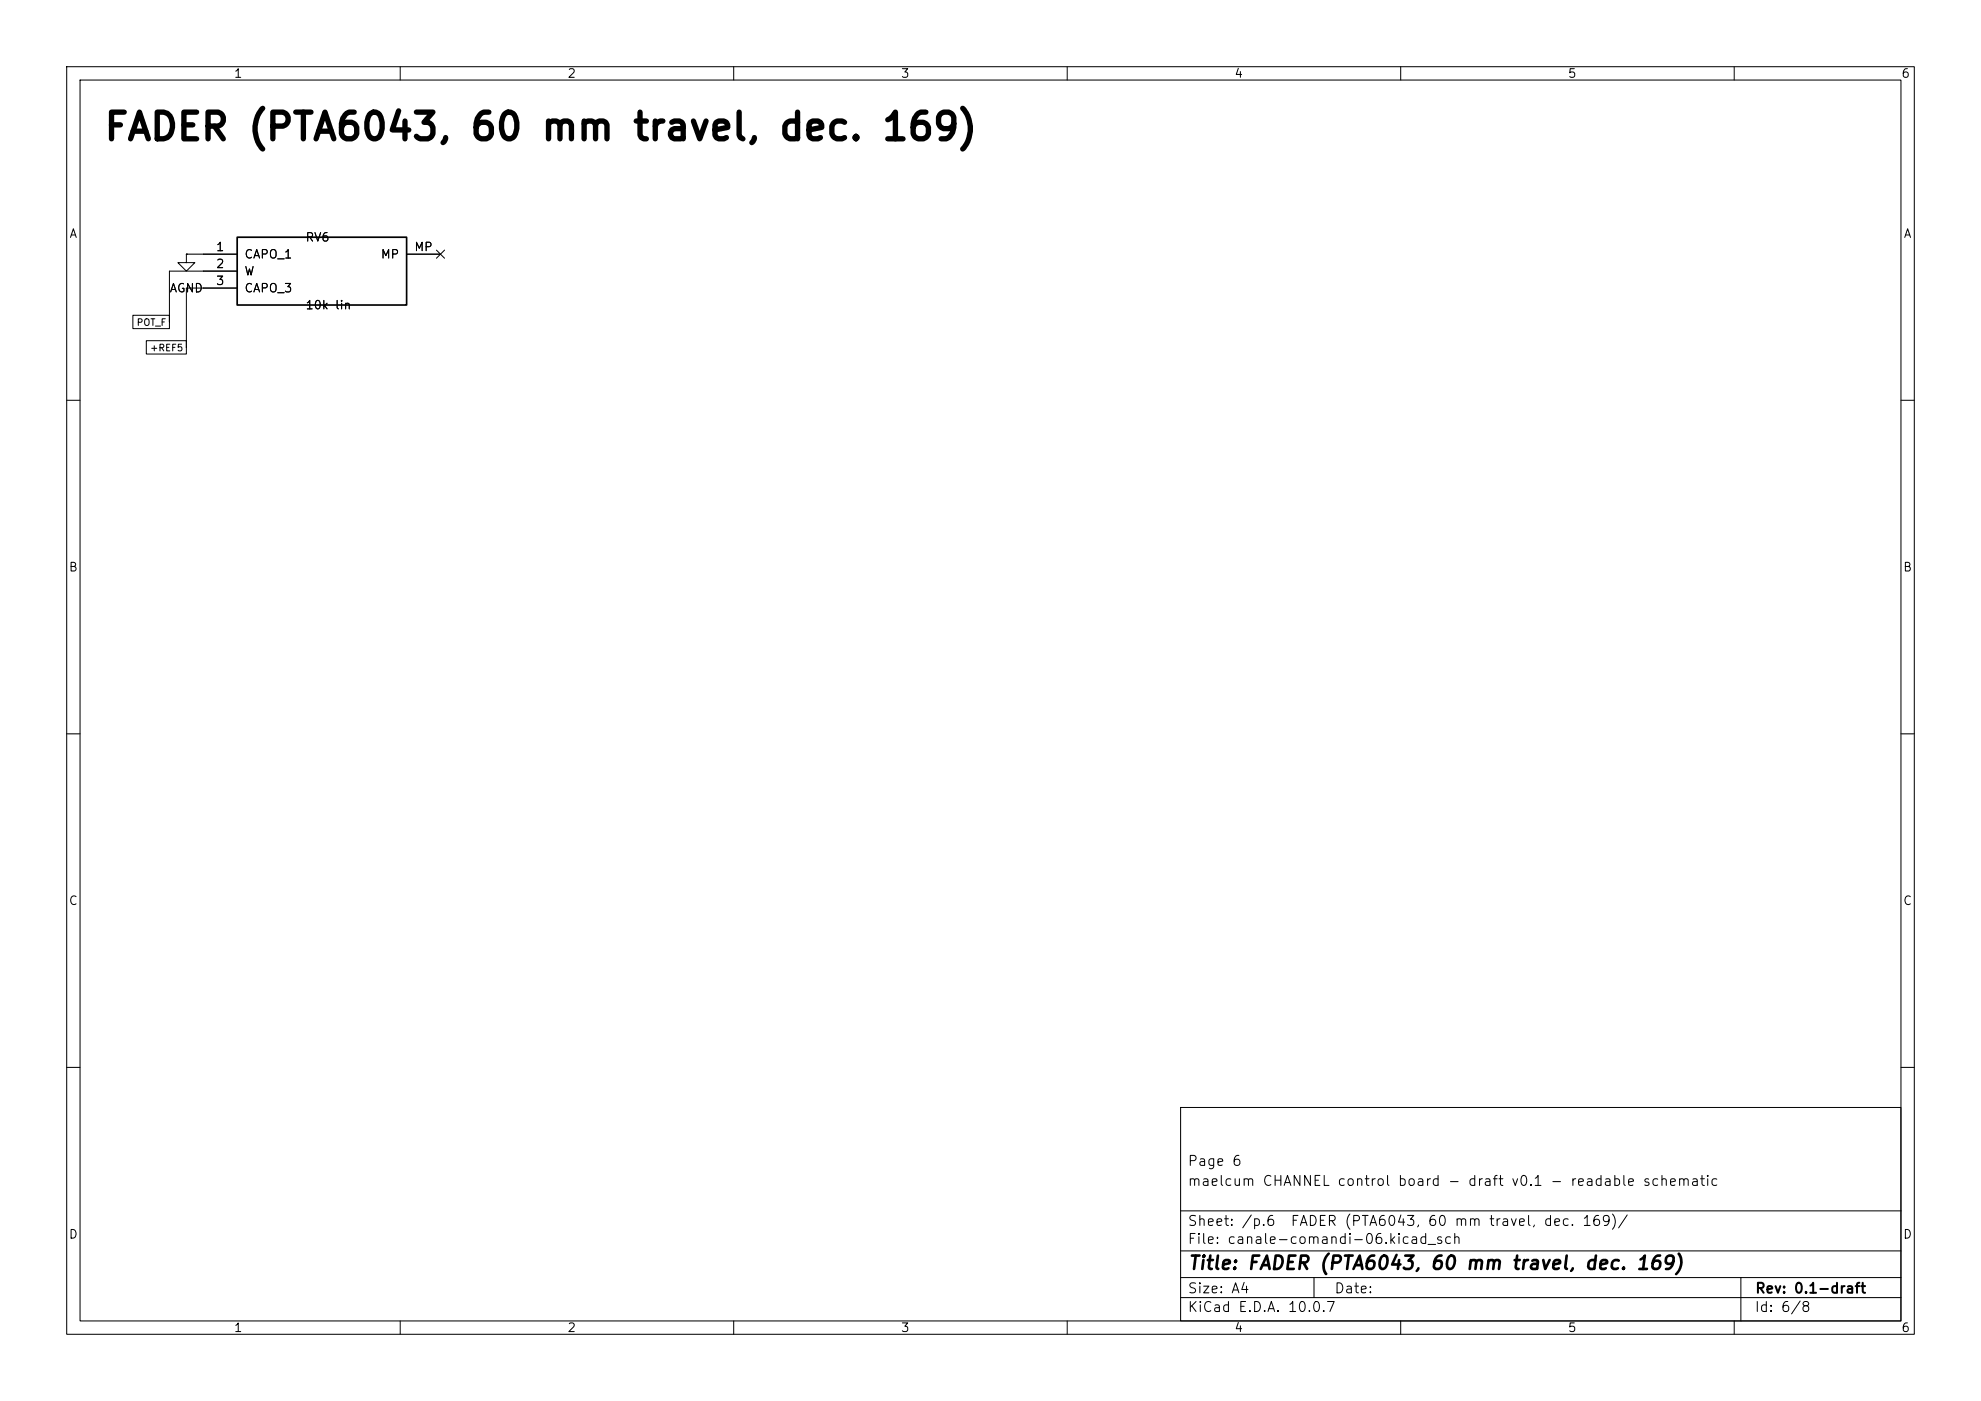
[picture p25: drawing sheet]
<svg xmlns="http://www.w3.org/2000/svg" width="297mm" height="210mm" viewBox="0 0 297 210" stroke-linecap="round" stroke-linejoin="round" font-family="sans-serif">
<defs><g id="words">
<text font-size="4" x="15.4" y="22">FADER (PTA6043, 60 mm travel, dec. 169)</text>
<text font-size="2" x="178" y="190.8">Title: FADER (PTA6043, 60 mm travel, dec. 169)</text>
<g font-size="1.5">
<text x="178" y="178.1">maelcum CHANNEL control board - draft v0.1 - readable schematic</text>
<text x="178" y="175.1">Page 6</text>
<text x="178" y="184.1">Sheet: /p.6</text>
<text x="193.4" y="184.1">FADER (PTA6043, 60 mm travel, dec. 169)/</text>
<text x="178" y="186.8">File: canale-comandi-06.kicad_sch</text>
<text x="178" y="197">KiCad E.D.A. 10.0.7</text>
<text x="178" y="194.2">Size: A4</text>
<text x="200" y="194.2">Date:</text>
<text x="263" y="197">Id: 6/8</text>
<text x="263" y="194.2">Rev: 0.1-draft</text>
</g>
<g font-size="1.3">
<text x="35" y="12">1</text>
<text x="85" y="12">2</text>
<text x="135" y="12">3</text>
<text x="185" y="12">4</text>
<text x="235" y="12">5</text>
<text x="285" y="12">6</text>
<text x="10.3" y="36">A</text>
<text x="285.3" y="36">A</text>
<text x="32.3" y="38">1</text>
<text x="32.3" y="40.5">2</text>
<text x="36.5" y="39.1">CAPO_1</text>
<text x="36.5" y="41.6">W</text>
<text x="45.7" y="36.5">RV6</text>
<text x="57" y="39.1">MP</text>
<text x="62" y="38">MP</text>
<text x="25.3" y="44.1">AGND</text>
<text x="32.3" y="43">3</text>
<text x="36.5" y="44.1">CAPO_3</text>
<text x="45.7" y="46.7">10k lin</text>
<text x="10.2" y="86">B</text>
<text x="285.2" y="86">B</text>
<text x="10.2" y="136">C</text>
<text x="285.2" y="136">C</text>
<text x="10.2" y="186">D</text>
<text x="285.2" y="186">D</text>
<text x="35" y="200">1</text>
<text x="85" y="200">2</text>
<text x="135" y="200">3</text>
<text x="185" y="200">4</text>
<text x="235" y="200">5</text>
<text x="285" y="200">6</text>
</g>
<g font-size="1">
<text x="20.4" y="49.1">POT_F</text>
<text x="22.4" y="52.9">+REF5</text>
</g>
</g></defs>
<g fill="none" stroke="#000" stroke-width=".15">
<path d="M10 10h277v190h-277zM12 12h273v186h-273zM60 10v2M110 10v2M160 10v2M210 10v2M260 10v2M27.9 38.1v1.3h1.3l-1.3 1.2-1.2-1.2h1.2M27.9 38.1h.1M27.9 38.1h7.7M61 38.1h5M65.4 37.5l1.2 1.2"/>
<path d="M66.6 37.5l-1.2 1.2M19.9 47.3h5.5v2h-5.5zM21.9 51.1h6v2h-6zM35.6 40.6h-10.2v7.7M35.6 43.2h-7.7v8.9M10 60h2M285 60h2M10 110h2M285 110h2M10 160h2M177 166h108v32h-108zM285 160h2"/>
<path d="M60 198v2M110 198v2M160 198v2M177 194.5h108M177 191.5h108M177 187.5h108M177 181.5h108M197 191.5v3M210 198v2M260 198v2M261 191.5v6.5"/>
</g>
<path d="M35.6 35.6h25.4v10.1h-25.4z" fill="none" stroke="#000" stroke-width=".25"/>
<use href="#words"/>
</svg>
